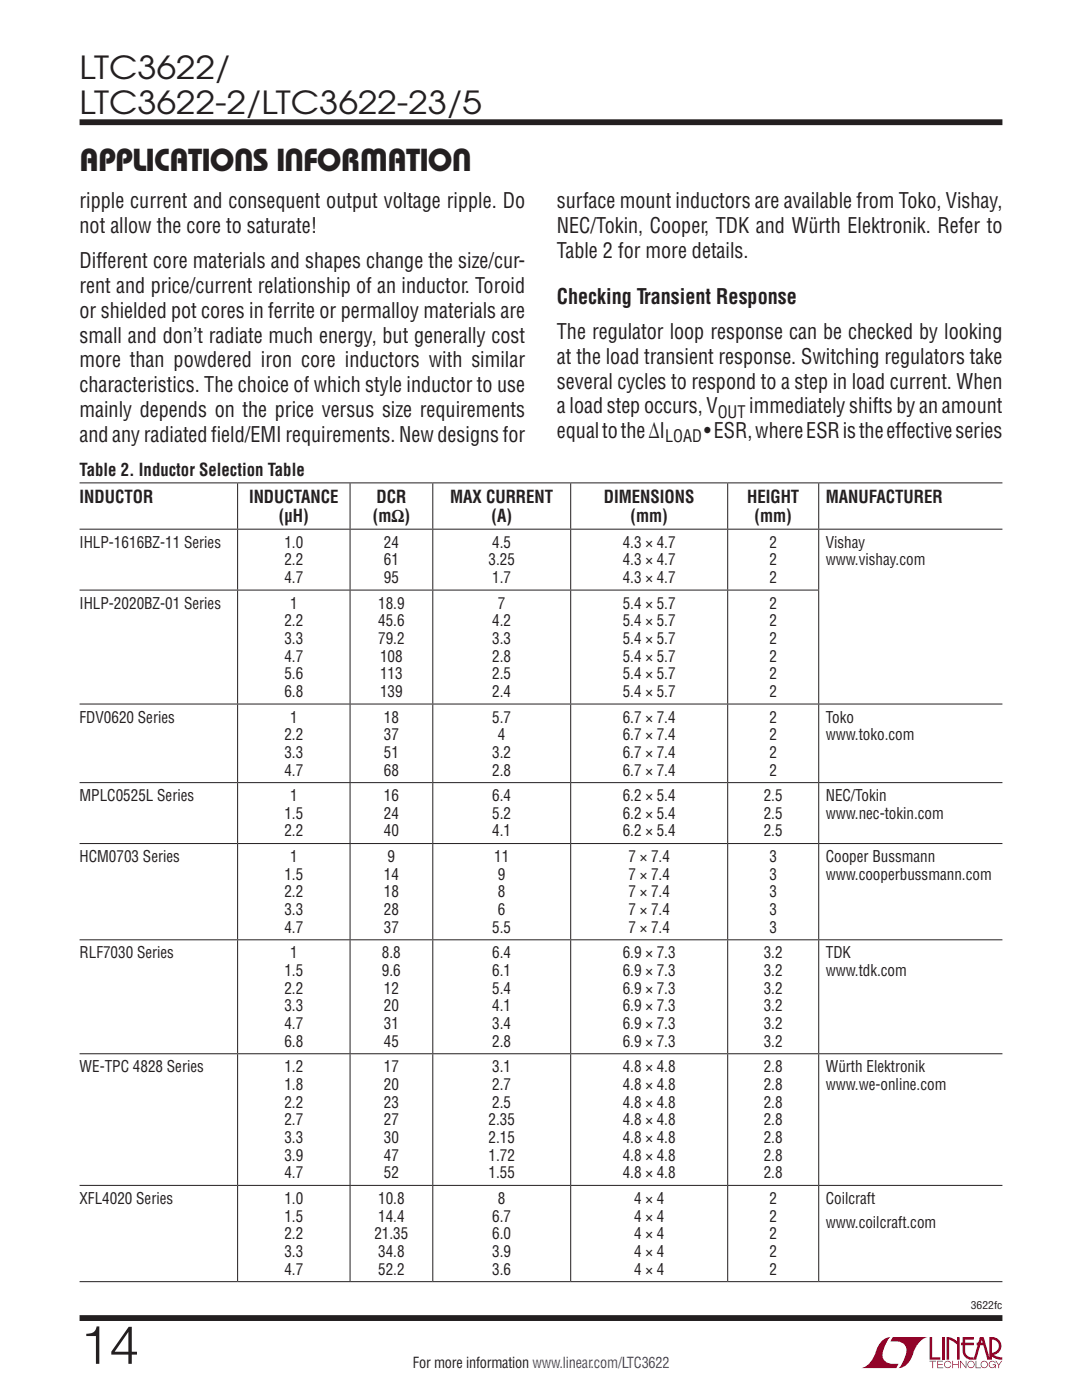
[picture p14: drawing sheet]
<svg xmlns="http://www.w3.org/2000/svg" width="216mm" height="279mm" viewBox="0 0 216 279" stroke-linecap="round" stroke-linejoin="round" font-family="sans-serif">
<defs><g id="words">
<text font-size="10.6" fill="#231f20" x="15.9" y="272.2">14</text>
<g font-size="6.3" fill="#231f20">
<text x="15.9" y="15.7">LTC3622/</text>
<text x="15.9" y="22.8">LTC3622-2/LTC3622-23/5</text>
<text x="15.9" y="34.1">APPLICATIONS INFORMATION</text>
</g>
<g font-size="4.2" fill="#231f20">
<text x="15.9" y="41.6">ripple current and consequent output voltage ripple. Do</text>
<text x="111.1" y="41.6">surface mount inductors are available from Toko, Vishay,</text>
<text x="15.9" y="46.5">not allow the core to saturate!</text>
<text x="111.1" y="46.5">NEC/Tokin, Cooper, TDK and Würth Elektronik. Refer to</text>
<text x="15.9" y="53.6">Different core materials and shapes change the size/cur-</text>
<text x="111.1" y="51.4">Table 2 for more details.</text>
<text x="15.9" y="58.5">rent and price/current relationship of an inductor. Toroid</text>
<text x="15.9" y="63.4">or shielded pot cores in ferrite or permalloy materials are</text>
<text x="111.1" y="60.6">Checking Transient Response</text>
<text x="15.9" y="68.4">small and don’t radiate much energy, but generally cost</text>
<text x="111.1" y="67.7">The regulator loop response can be checked by looking</text>
<text x="15.9" y="73.3">more than powdered iron core inductors with similar</text>
<text x="111.1" y="72.6">at the load transient response. Switching regulators take</text>
<text x="111.1" y="77.5">several cycles to respond to a step in load current. When</text>
<text x="15.9" y="78.3">characteristics. The choice of which style inductor to use</text>
<text x="15.9" y="83.2">mainly depends on the price versus size requirements</text>
<text x="111.1" y="82.5">a load step occurs, V</text>
<text x="149.5" y="82.5">immediately shifts by an amount</text>
<text x="15.9" y="88.1">and any radiated field/EMI requirements. New designs for</text>
<text x="111.1" y="87.4">equal to the ΔI</text>
<text x="140.5" y="87.4">•ESR, where ESR is the effective series</text>
</g>
<g font-size="3.5" fill="#231f20">
<text x="15.9" y="95">Table 2. Inductor Selection Table</text>
<text x="15.9" y="100.3">INDUCTOR</text>
<text x="49.7" y="100.3">INDUCTANCE</text>
<text x="75.1" y="100.3">DCR</text>
<text x="89.8" y="100.3">MAX CURRENT</text>
<text x="120.5" y="100.3">DIMENSIONS</text>
<text x="149.1" y="100.3">HEIGHT</text>
<text x="164.8" y="100.3">MANUFACTURER</text>
<text x="55.6" y="104.2">(μH)</text>
<text x="74.4" y="104.2">(mΩ)</text>
<text x="98.1" y="104.2">(A)</text>
<text x="125.8" y="104.2">(mm)</text>
<text x="150.6" y="104.2">(mm)</text>
</g>
<g font-size="3.4" fill="#231f20">
<text x="143.2" y="83.3">OUT</text>
<text x="132.7" y="88.3">LOAD</text>
</g>
<g font-size="3.2" fill="#231f20">
<text x="15.9" y="109.3">IHLP-1616BZ-11 Series</text>
<text x="56.7" y="109.3">1.0</text>
<text x="56.7" y="112.8">2.2</text>
<text x="76.6" y="109.3">24</text>
<text x="76.6" y="112.8">61</text>
<text x="97.5" y="112.8">3.25</text>
<text x="98.2" y="109.3">4.5</text>
<text x="124.3" y="109.3">4.3 × 4.7</text>
<text x="124.3" y="112.8">4.3 × 4.7</text>
<text x="153.5" y="109.3">2</text>
<text x="153.5" y="112.8">2</text>
<text x="164.8" y="109.3">Vishay</text>
<text x="164.8" y="112.8">www.vishay.com</text>
<text x="56.7" y="116.4">4.7</text>
<text x="76.6" y="116.4">95</text>
<text x="98.2" y="116.4">1.7</text>
<text x="124.3" y="116.4">4.3 × 4.7</text>
<text x="153.5" y="116.4">2</text>
<text x="15.9" y="121.5">IHLP-2020BZ-01 Series</text>
<text x="56.7" y="125">2.2</text>
<text x="57.9" y="121.5">1</text>
<text x="75.5" y="121.5">18.9</text>
<text x="75.5" y="125">45.6</text>
<text x="98.2" y="125">4.2</text>
<text x="99.4" y="121.5">7</text>
<text x="124.3" y="121.5">5.4 × 5.7</text>
<text x="124.3" y="125">5.4 × 5.7</text>
<text x="153.5" y="121.5">2</text>
<text x="153.5" y="125">2</text>
<text x="56.7" y="128.5">3.3</text>
<text x="75.5" y="128.5">79.2</text>
<text x="98.2" y="128.5">3.3</text>
<text x="124.3" y="128.5">5.4 × 5.7</text>
<text x="153.5" y="128.5">2</text>
<text x="56.7" y="132">4.7</text>
<text x="56.7" y="135.6">5.6</text>
<text x="75.8" y="132">108</text>
<text x="75.8" y="135.6">113</text>
<text x="98.2" y="132">2.8</text>
<text x="98.2" y="135.6">2.5</text>
<text x="124.3" y="132">5.4 × 5.7</text>
<text x="124.3" y="135.6">5.4 × 5.7</text>
<text x="153.5" y="132">2</text>
<text x="153.5" y="135.6">2</text>
<text x="56.7" y="139.1">6.8</text>
<text x="75.8" y="139.1">139</text>
<text x="98.2" y="139.1">2.4</text>
<text x="124.3" y="139.1">5.4 × 5.7</text>
<text x="153.5" y="139.1">2</text>
<text x="15.9" y="144.2">FDV0620 Series</text>
<text x="56.7" y="147.7">2.2</text>
<text x="57.9" y="144.2">1</text>
<text x="76.6" y="144.2">18</text>
<text x="76.6" y="147.7">37</text>
<text x="98.2" y="144.2">5.7</text>
<text x="99.4" y="147.7">4</text>
<text x="124.3" y="144.2">6.7 × 7.4</text>
<text x="124.3" y="147.7">6.7 × 7.4</text>
<text x="153.5" y="144.2">2</text>
<text x="153.5" y="147.7">2</text>
<text x="164.8" y="144.2">Toko</text>
<text x="164.8" y="147.7">www.toko.com</text>
<text x="56.7" y="151.3">3.3</text>
<text x="56.7" y="154.8">4.7</text>
<text x="76.6" y="151.3">51</text>
<text x="76.6" y="154.8">68</text>
<text x="98.2" y="151.3">3.2</text>
<text x="98.2" y="154.8">2.8</text>
<text x="124.3" y="151.3">6.7 × 7.4</text>
<text x="124.3" y="154.8">6.7 × 7.4</text>
<text x="153.5" y="151.3">2</text>
<text x="153.5" y="154.8">2</text>
<text x="15.9" y="159.9">MPLC0525L Series</text>
<text x="57.9" y="159.9">1</text>
<text x="76.6" y="159.9">16</text>
<text x="98.2" y="159.9">6.4</text>
<text x="124.3" y="159.9">6.2 × 5.4</text>
<text x="152.4" y="159.9">2.5</text>
<text x="164.8" y="159.9">NEC/Tokin</text>
<text x="56.7" y="163.4">1.5</text>
<text x="56.7" y="166.9">2.2</text>
<text x="76.6" y="163.4">24</text>
<text x="76.6" y="166.9">40</text>
<text x="98.2" y="163.4">5.2</text>
<text x="98.2" y="166.9">4.1</text>
<text x="124.3" y="163.4">6.2 × 5.4</text>
<text x="124.3" y="166.9">6.2 × 5.4</text>
<text x="152.4" y="163.4">2.5</text>
<text x="152.4" y="166.9">2.5</text>
<text x="164.8" y="163.4">www.nec-tokin.com</text>
<text x="15.9" y="172">HCM0703 Series</text>
<text x="57.9" y="172">1</text>
<text x="77.4" y="172">9</text>
<text x="98.6" y="172">11</text>
<text x="125.4" y="172">7 × 7.4</text>
<text x="153.5" y="172">3</text>
<text x="164.8" y="172">Cooper Bussmann</text>
<text x="56.7" y="175.6">1.5</text>
<text x="56.7" y="179.1">2.2</text>
<text x="76.6" y="175.6">14</text>
<text x="76.6" y="179.1">18</text>
<text x="99.4" y="175.6">9</text>
<text x="99.4" y="179.1">8</text>
<text x="125.4" y="175.6">7 × 7.4</text>
<text x="125.4" y="179.1">7 × 7.4</text>
<text x="153.5" y="175.6">3</text>
<text x="153.5" y="179.1">3</text>
<text x="164.8" y="175.6">www.cooperbussmann.com</text>
<text x="56.7" y="182.6">3.3</text>
<text x="76.6" y="182.6">28</text>
<text x="99.4" y="182.6">6</text>
<text x="125.4" y="182.6">7 × 7.4</text>
<text x="153.5" y="182.6">3</text>
<text x="15.9" y="191.3">RLF7030 Series</text>
<text x="56.7" y="186.1">4.7</text>
<text x="57.9" y="191.3">1</text>
<text x="76.2" y="191.3">8.8</text>
<text x="76.6" y="186.1">37</text>
<text x="98.2" y="186.1">5.5</text>
<text x="98.2" y="191.3">6.4</text>
<text x="124.3" y="191.3">6.9 × 7.3</text>
<text x="125.4" y="186.1">7 × 7.4</text>
<text x="152.4" y="191.3">3.2</text>
<text x="153.5" y="186.1">3</text>
<text x="164.8" y="191.3">TDK</text>
<text x="56.7" y="194.8">1.5</text>
<text x="76.2" y="194.8">9.6</text>
<text x="98.2" y="194.8">6.1</text>
<text x="124.3" y="194.8">6.9 × 7.3</text>
<text x="152.4" y="194.8">3.2</text>
<text x="164.8" y="194.8">www.tdk.com</text>
<text x="56.7" y="198.3">2.2</text>
<text x="56.7" y="201.8">3.3</text>
<text x="76.6" y="198.3">12</text>
<text x="76.6" y="201.8">20</text>
<text x="98.2" y="198.3">5.4</text>
<text x="98.2" y="201.8">4.1</text>
<text x="124.3" y="198.3">6.9 × 7.3</text>
<text x="124.3" y="201.8">6.9 × 7.3</text>
<text x="152.4" y="198.3">3.2</text>
<text x="152.4" y="201.8">3.2</text>
<text x="56.7" y="205.4">4.7</text>
<text x="56.7" y="208.9">6.8</text>
<text x="76.6" y="205.4">31</text>
<text x="76.6" y="208.9">45</text>
<text x="98.2" y="205.4">3.4</text>
<text x="98.2" y="208.9">2.8</text>
<text x="124.3" y="205.4">6.9 × 7.3</text>
<text x="124.3" y="208.9">6.9 × 7.3</text>
<text x="152.4" y="205.4">3.2</text>
<text x="152.4" y="208.9">3.2</text>
<text x="15.9" y="214">WE-TPC 4828 Series</text>
<text x="56.7" y="214">1.2</text>
<text x="76.6" y="214">17</text>
<text x="98.2" y="214">3.1</text>
<text x="124.3" y="214">4.8 × 4.8</text>
<text x="152.4" y="214">2.8</text>
<text x="164.8" y="214">Würth Elektronik</text>
<text x="56.7" y="217.5">1.8</text>
<text x="56.7" y="221">2.2</text>
<text x="76.6" y="217.5">20</text>
<text x="76.6" y="221">23</text>
<text x="98.2" y="217.5">2.7</text>
<text x="98.2" y="221">2.5</text>
<text x="124.3" y="217.5">4.8 × 4.8</text>
<text x="124.3" y="221">4.8 × 4.8</text>
<text x="152.4" y="217.5">2.8</text>
<text x="152.4" y="221">2.8</text>
<text x="164.8" y="217.5">www.we-online.com</text>
<text x="56.7" y="224.6">2.7</text>
<text x="76.6" y="224.6">27</text>
<text x="97.5" y="224.6">2.35</text>
<text x="124.3" y="224.6">4.8 × 4.8</text>
<text x="152.4" y="224.6">2.8</text>
<text x="56.7" y="228.1">3.3</text>
<text x="56.7" y="231.6">3.9</text>
<text x="76.6" y="228.1">30</text>
<text x="76.6" y="231.6">47</text>
<text x="97.5" y="228.1">2.15</text>
<text x="97.5" y="231.6">1.72</text>
<text x="124.3" y="228.1">4.8 × 4.8</text>
<text x="124.3" y="231.6">4.8 × 4.8</text>
<text x="152.4" y="228.1">2.8</text>
<text x="152.4" y="231.6">2.8</text>
<text x="56.7" y="235.2">4.7</text>
<text x="76.6" y="235.2">52</text>
<text x="97.5" y="235.2">1.55</text>
<text x="124.3" y="235.2">4.8 × 4.8</text>
<text x="152.4" y="235.2">2.8</text>
<text x="15.9" y="240.3">XFL4020 Series</text>
<text x="56.7" y="240.3">1.0</text>
<text x="56.7" y="243.8">1.5</text>
<text x="75.5" y="240.3">10.8</text>
<text x="75.5" y="243.8">14.4</text>
<text x="98.2" y="243.8">6.7</text>
<text x="99.4" y="240.3">8</text>
<text x="126.5" y="240.3">4 × 4</text>
<text x="126.5" y="243.8">4 × 4</text>
<text x="153.5" y="240.3">2</text>
<text x="153.5" y="243.8">2</text>
<text x="164.8" y="240.3">Coilcraft</text>
<text x="164.8" y="245.1">www.coilcraft.com</text>
<text x="56.7" y="247.3">2.2</text>
<text x="56.7" y="250.8">3.3</text>
<text x="74.7" y="247.3">21.35</text>
<text x="75.5" y="250.8">34.8</text>
<text x="98.2" y="247.3">6.0</text>
<text x="98.2" y="250.8">3.9</text>
<text x="126.5" y="247.3">4 × 4</text>
<text x="126.5" y="250.8">4 × 4</text>
<text x="153.5" y="247.3">2</text>
<text x="153.5" y="250.8">2</text>
<text x="56.7" y="254.4">4.7</text>
<text x="75.5" y="254.4">52.2</text>
<text x="98.2" y="254.4">3.6</text>
<text x="126.5" y="254.4">4 × 4</text>
<text x="153.5" y="254.4">2</text>
</g>
<text font-size="3" fill="#231f20" x="82.4" y="273.1">For more information www.linear.com/LTC3622</text>
<text font-size="2.1" fill="#231f20" x="193.7" y="261.2">3622fc</text>
</g></defs>
<g fill="#900126">
<path d="M185.5 266.8h.5v4.1h1.6v.5h-2.1z"/>
<path d="M176.2 267.4l1-.5h.5h-.1a6.2 6.2 0 0 0-1.4 4 2.58 2.58 0 0 0 3.1 1.3l-.5 .8h-6.9a4.9 4.9 0 0 0 3-3.8l.4-.7z"/>
<path d="M178.1 266.9h7a4.9 4.9 0 0 0-3.1 3.7 3.2 3.2 0 0 1-2.7 2.4h.1a6.2 6.2 0 0 0 1.4-4.1 2.58 2.58 0 0 0-3.1-1.2z"/>
<path d="M188 266.8h.5v4.6h-.5z"/>
<path d="M188.9 266.8l1 .2 1.1 .7v-.9h.5v4.6h-.5v-3.1l-1.6-.9v4h-.5z"/>
<path d="M185.5 271.6h1.3v.1h-.6v1.3h-.1v-1.3h-.6z"/>
<path d="M187 271.6h1.2v.1h-1v.5h.9v.2h-.9v.5h1v.1h-1.2z"/>
<path d="M190 271.6h.2v.6h1v-.6h.1v1.4h-.1v-.6h-1v.6h-.2z"/>
<path d="M191.6 271.6h.1l1 1.2v-1.2h.1v1.4l-1.1-1.2v1.2h-.1z"/>
<path d="M194.7 271.6h.1v1.3h.9v.1h-1z"/>
<path d="M198.6 271.6h.2l.5 .7 .5-.7h.2l-.6 .8v.6h-.2v-.6z"/>
<path d="M192.1 266.8h2.2v.5h-1.7v.7h1.7v.5h-1.7v1.1a1.32 1.32 0 0 0 1.7 1.3v.5l1.2-4.6h.8l1.1 4.1v-4.1a1.84 1.84 0 0 1 2.4 1.4 1.84 1.84 0 0 1-1.5 2.2l.8 .4 .9 .1v.5l-1.2-.2-1-.6v-.6a1.34 1.34 0 0 0 1.5-1.2 1.34 1.34 0 0 0-1.4-1.5v4.1h-.9l-.8-2.9h-1.3v-.5h1.2l-.2-.7-1.1 4.1a2.06 2.06 0 0 1-2.7-1.3v-1.6h-.4v-.5h.4z"/>
<path d="M193.2 271.8a.72 .72 0 0 1 1.2 .1 .72 .72 0 0 1-.4 1.1 .72 .72 0 0 1-1-.7h.2a.59 .59 0 0 0 .8 .5 .59 .59 0 0 0 .2-.9 .59 .59 0 0 0-1 .2v.2h-.2z"/>
<path d="M195.9 271.8a.72 .72 0 0 1 1.1 .1 .72 .72 0 0 1-.4 1.1 .72 .72 0 0 1-.9-.7h.1a.59 .59 0 0 0 .8 .5 .59 .59 0 0 0 .2-.9 .59 .59 0 0 0-.9 .2l-.1 .2h-.1z"/>
<path d="M197.5 271.8a.72 .72 0 0 1 1.2 .2h-.2a.59 .59 0 0 0-.9-.1 .59 .59 0 0 0 .1 .9 .59 .59 0 0 0 .9-.4h-.5v-.1h.6v.7h-.1v-.3a.73 .73 0 0 1-1.1 .2 .73 .73 0 0 1 0-1.1z"/>
<path d="M188.6 271.8a.71 .71 0 0 1 1.2 .3h-.1a.59 .59 0 0 0-.9-.3 .59 .59 0 0 0-.1 1 .59 .59 0 0 0 1-.3h.1a.73 .73 0 0 1-1.1 .4 .73 .73 0 0 1-.1-1.1z"/>
</g>
<path d="M15.9 24.4h184.1M15.9 263h184.1" fill="none" stroke="#231f20" stroke-width="1.2" stroke-linecap="butt"/>
<g fill="none" stroke="#231f20" stroke-width=".2">
<path d="M15.9 96.4h184.1M47.4 96.5v9M69.8 96.5v9M86.4 96.5v9M113.9 96.5v9M145.2 96.5v9M163.4 96.5v9M15.9 105.6h184.1M15.9 117.8h147.6M47.4 105.7v12M47.4 117.9v22.5M69.8 105.7v12"/>
<path d="M69.8 117.9v22.5M86.4 105.7v12M86.4 117.9v22.5M113.9 105.7v12M113.9 117.9v22.5M145.2 105.7v12M145.2 117.9v22.5M163.4 105.7v12M163.4 117.9v22.5M15.9 140.5h184.1M15.9 156.2h184.1M47.4 140.6v15.5"/>
<path d="M47.4 156.3v12M69.8 140.6v15.5M69.8 156.3v12M86.4 140.6v15.5M86.4 156.3v12M113.9 140.6v15.5M113.9 156.3v12M145.2 140.6v15.5M145.2 156.3v12M163.4 140.6v15.5M163.4 156.3v12M15.9 168.3h184.1"/>
<path d="M47.4 168.4v19.1M69.8 168.4v19.1M86.4 168.4v19.1M113.9 168.4v19.1M145.2 168.4v19.1M163.4 168.4v19.1M15.9 187.6h184.1M47.4 187.6v22.6M69.8 187.6v22.6M86.4 187.6v22.6M113.9 187.6v22.6M145.2 187.6v22.6"/>
<path d="M163.4 187.6v22.6M15.9 210.3h184.1M47.4 210.4v26.1M69.8 210.4v26.1M86.4 210.4v26.1M113.9 210.4v26.1M145.2 210.4v26.1M163.4 210.4v26.1M15.9 236.6h184.1M47.4 236.7v19M69.8 236.7v19M86.4 236.7v19"/>
<path d="M113.9 236.7v19M145.2 236.7v19M163.4 236.7v19M15.9 255.8h184.1"/>
</g>
<use href="#words"/>
</svg>
